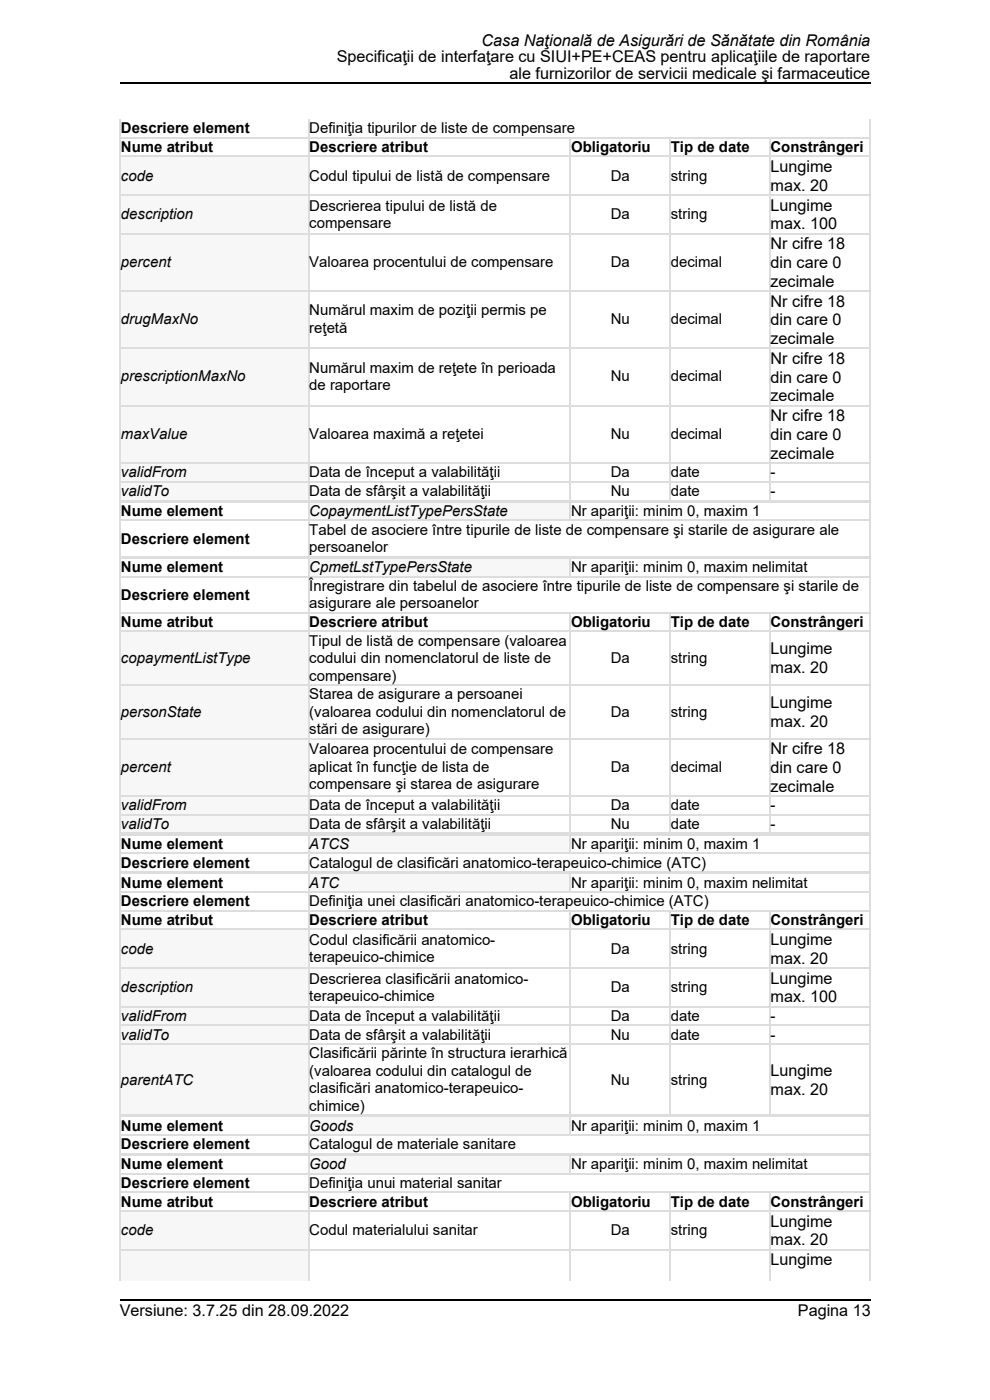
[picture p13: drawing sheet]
<svg xmlns="http://www.w3.org/2000/svg" width="210mm" height="297mm" viewBox="0 0 210 297" stroke-linecap="round" stroke-linejoin="round" font-family="sans-serif">
<defs><g id="words">
<g font-size="3.4">
<text x="102.2" y="9.8">Casa Naţională de Asigurări de Sănătate din România</text>
<text x="71.4" y="13.2">Specificaţii de interfaţare cu SIUI+PE+CEAS pentru aplicaţiile de raportare</text>
<text x="108.1" y="16.7">ale furnizorilor de servicii medicale şi farmaceutice</text>
<text x="163.4" y="36.5">Lungime</text>
<text x="163.4" y="40.5">max. 20</text>
<text x="163.4" y="44.7">Lungime</text>
<text x="163.4" y="48.7">max. 100</text>
<text x="163.4" y="52.9">Nr cifre 18</text>
<text x="163.4" y="56.9">din care 0</text>
<text x="163.4" y="60.8">zecimale</text>
<text x="163.4" y="65.1">Nr cifre 18</text>
<text x="163.4" y="69">din care 0</text>
<text x="163.4" y="73">zecimale</text>
<text x="163.4" y="77.2">Nr cifre 18</text>
<text x="163.4" y="81.2">din care 0</text>
<text x="163.4" y="85.2">zecimale</text>
<text x="163.4" y="89.4">Nr cifre 18</text>
<text x="163.4" y="93.4">din care 0</text>
<text x="163.4" y="97.3">zecimale</text>
<text x="163.4" y="138.8">Lungime</text>
<text x="163.4" y="142.8">max. 20</text>
<text x="163.4" y="150.2">Lungime</text>
<text x="163.4" y="154.2">max. 20</text>
<text x="163.4" y="160">Nr cifre 18</text>
<text x="163.4" y="164">din care 0</text>
<text x="163.4" y="167.9">zecimale</text>
<text x="163.4" y="200.5">Lungime</text>
<text x="163.4" y="204.4">max. 20</text>
<text x="163.4" y="208.7">Lungime</text>
<text x="163.4" y="212.6">max. 100</text>
<text x="163.4" y="228.2">Lungime</text>
<text x="163.4" y="232.2">max. 20</text>
<text x="163.4" y="260.2">Lungime</text>
<text x="163.4" y="264.2">max. 20</text>
<text x="163.4" y="268.4">Lungime</text>
<text x="25.4" y="279.3">Versiune: 3.7.25 din 28.09.2022</text>
<text x="169.3" y="279.3">Pagina 13</text>
</g>
<g font-size="3.2">
<text x="25.7" y="28.3">Descriere element</text>
<text x="65.6" y="28.3">Definiţia tipurilor de liste de compensare</text>
<text x="25.7" y="32.3">Nume atribut</text>
<text x="65.6" y="32.3">Descriere atribut</text>
<text x="121.1" y="32.3">Obligatoriu</text>
<text x="142.3" y="32.3">Tip de date</text>
<text x="163.4" y="32.3">Constrângeri</text>
<text x="25.7" y="38.3">code</text>
<text x="65.6" y="38.3">Codul tipului de listă de compensare</text>
<text x="129.5" y="38.3">Da</text>
<text x="142.3" y="38.3">string</text>
<text x="25.7" y="46.5">description</text>
<text x="65.6" y="44.7">Descrierea tipului de listă de</text>
<text x="129.5" y="46.5">Da</text>
<text x="142.3" y="46.5">string</text>
<text x="65.6" y="48.4">compensare</text>
<text x="25.7" y="56.6">percent</text>
<text x="65.6" y="56.6">Valoarea procentului de compensare</text>
<text x="129.5" y="56.6">Da</text>
<text x="142.3" y="56.6">decimal</text>
<text x="25.7" y="68.8">drugMaxNo</text>
<text x="65.6" y="66.9">Numărul maxim de poziţii permis pe</text>
<text x="65.6" y="70.6">reţetă</text>
<text x="129.5" y="68.8">Nu</text>
<text x="142.3" y="68.8">decimal</text>
<text x="25.7" y="80.9">prescriptionMaxNo</text>
<text x="65.6" y="79.1">Numărul maxim de reţete în perioada</text>
<text x="65.6" y="82.8">de raportare</text>
<text x="129.5" y="80.9">Nu</text>
<text x="142.3" y="80.9">decimal</text>
<text x="25.7" y="93.1">maxValue</text>
<text x="65.6" y="93.1">Valoarea maximă a reţetei</text>
<text x="129.5" y="93.1">Nu</text>
<text x="142.3" y="93.1">decimal</text>
<text x="25.7" y="101.3">validFrom</text>
<text x="65.6" y="101.3">Data de început a valabilităţii</text>
<text x="129.5" y="101.3">Da</text>
<text x="142.3" y="101.3">date</text>
<text x="163.4" y="101.3">-</text>
<text x="25.7" y="105.3">validTo</text>
<text x="65.6" y="105.3">Data de sfârşit a valabilităţii</text>
<text x="129.5" y="105.3">Nu</text>
<text x="142.3" y="105.3">date</text>
<text x="163.4" y="105.3">-</text>
<text x="25.7" y="109.5">Nume element</text>
<text x="65.6" y="109.5">CopaymentListTypePersState</text>
<text x="65.6" y="113.5">Tabel de asociere între tipurile de liste de compensare şi starile de asigurare ale</text>
<text x="121.1" y="109.5">Nr apariţii: minim 0, maxim 1</text>
<text x="25.7" y="115.3">Descriere element</text>
<text x="65.6" y="117.2">persoanelor</text>
<text x="25.7" y="121.4">Nume element</text>
<text x="65.6" y="121.4">CpmetLstTypePersState</text>
<text x="65.6" y="125.4">Înregistrare din tabelul de asociere între tipurile de liste de compensare şi starile de</text>
<text x="121.1" y="121.4">Nr apariţii: minim 0, maxim nelimitat</text>
<text x="25.7" y="127.2">Descriere element</text>
<text x="65.6" y="129.1">asigurare ale persoanelor</text>
<text x="25.7" y="133">Nume atribut</text>
<text x="65.6" y="133">Descriere atribut</text>
<text x="65.6" y="137">Tipul de listă de compensare (valoarea</text>
<text x="121.1" y="133">Obligatoriu</text>
<text x="142.3" y="133">Tip de date</text>
<text x="163.4" y="133">Constrângeri</text>
<text x="25.7" y="140.7">copaymentListType</text>
<text x="65.6" y="140.7">codului din nomenclatorul de liste de</text>
<text x="129.5" y="140.7">Da</text>
<text x="142.3" y="140.7">string</text>
<text x="65.6" y="144.4">compensare)</text>
<text x="65.6" y="148.4">Starea de asigurare a persoanei</text>
<text x="25.7" y="152.1">personState</text>
<text x="65.6" y="152.1">(valoarea codului din nomenclatorul de</text>
<text x="65.6" y="155.8">stări de asigurare)</text>
<text x="129.5" y="152.1">Da</text>
<text x="142.3" y="152.1">string</text>
<text x="65.6" y="160">Valoarea procentului de compensare</text>
<text x="25.7" y="163.7">percent</text>
<text x="65.6" y="163.7">aplicat în funcţie de lista de</text>
<text x="65.6" y="167.4">compensare şi starea de asigurare</text>
<text x="129.5" y="163.7">Da</text>
<text x="142.3" y="163.7">decimal</text>
<text x="25.7" y="171.9">validFrom</text>
<text x="65.6" y="171.9">Data de început a valabilităţii</text>
<text x="129.5" y="171.9">Da</text>
<text x="142.3" y="171.9">date</text>
<text x="163.4" y="171.9">-</text>
<text x="25.7" y="175.9">validTo</text>
<text x="65.6" y="175.9">Data de sfârşit a valabilităţii</text>
<text x="129.5" y="175.9">Nu</text>
<text x="142.3" y="175.9">date</text>
<text x="163.4" y="175.9">-</text>
<text x="25.7" y="180.1">Nume element</text>
<text x="25.7" y="184.1">Descriere element</text>
<text x="65.6" y="180.1">ATCS</text>
<text x="65.6" y="184.1">Catalogul de clasificări anatomico-terapeuico-chimice (ATC)</text>
<text x="121.1" y="180.1">Nr apariţii: minim 0, maxim 1</text>
<text x="25.7" y="188.3">Nume element</text>
<text x="65.6" y="188.3">ATC</text>
<text x="121.1" y="188.3">Nr apariţii: minim 0, maxim nelimitat</text>
<text x="25.7" y="192.3">Descriere element</text>
<text x="25.7" y="196.2">Nume atribut</text>
<text x="65.6" y="192.3">Definiţia unei clasificări anatomico-terapeuico-chimice (ATC)</text>
<text x="65.6" y="196.2">Descriere atribut</text>
<text x="121.1" y="196.2">Obligatoriu</text>
<text x="142.3" y="196.2">Tip de date</text>
<text x="163.4" y="196.2">Constrângeri</text>
<text x="25.7" y="202.3">code</text>
<text x="65.6" y="200.5">Codul clasificării anatomico-</text>
<text x="129.5" y="202.3">Da</text>
<text x="142.3" y="202.3">string</text>
<text x="65.6" y="204.2">t</text>
<text x="65.6" y="208.7">Descrierea clasificării anatomico-</text>
<text x="66.5" y="204.2">erapeuico-chimice</text>
<text x="25.7" y="210.5">description</text>
<text x="65.6" y="212.4">t</text>
<text x="66.5" y="212.4">erapeuico-chimice</text>
<text x="129.5" y="210.5">Da</text>
<text x="142.3" y="210.5">string</text>
<text x="25.7" y="216.6">validFrom</text>
<text x="25.7" y="220.6">validTo</text>
<text x="65.6" y="216.6">Data de început a valabilităţii</text>
<text x="65.6" y="220.6">Data de sfârşit a valabilităţii</text>
<text x="129.5" y="216.6">Da</text>
<text x="129.5" y="220.6">Nu</text>
<text x="142.3" y="216.6">date</text>
<text x="142.3" y="220.6">date</text>
<text x="163.4" y="216.6">-</text>
<text x="163.4" y="220.6">-</text>
<text x="65.6" y="224.5">Clasificării părinte în structura ierarhică</text>
<text x="25.7" y="230.1">parentATC</text>
<text x="65.6" y="228.2">(valoarea codului din catalogul de</text>
<text x="65.6" y="231.9">clasificări anatomico-terapeuico-</text>
<text x="129.5" y="230.1">Nu</text>
<text x="142.3" y="230.1">string</text>
<text x="25.7" y="239.9">Nume element</text>
<text x="65.6" y="235.6">chimice)</text>
<text x="65.6" y="239.9">Goods</text>
<text x="121.1" y="239.9">Nr apariţii: minim 0, maxim 1</text>
<text x="25.7" y="243.8">Descriere element</text>
<text x="65.6" y="243.8">Catalogul de materiale sanitare</text>
<text x="25.7" y="248.1">Nume element</text>
<text x="65.6" y="248.1">Good</text>
<text x="121.1" y="248.1">Nr apariţii: minim 0, maxim nelimitat</text>
<text x="25.7" y="252">Descriere element</text>
<text x="25.7" y="256">Nume atribut</text>
<text x="65.6" y="252">Definiţia unui material sanitar</text>
<text x="65.6" y="256">Descriere atribut</text>
<text x="121.1" y="256">Obligatoriu</text>
<text x="142.3" y="256">Tip de date</text>
<text x="163.4" y="256">Constrângeri</text>
<text x="25.7" y="262.1">code</text>
<text x="65.6" y="262.1">Codul materialului sanitar</text>
<text x="129.5" y="262.1">Da</text>
<text x="142.3" y="262.1">string</text>
</g>
</g></defs>
<path d="M25.4 33.1h39.9v8.2h-39.9z" fill="#f7f7f7"/>
<g fill="#fff">
<path d="M65.3 33.1h55.6v8.2h-55.6z"/>
<path d="M120.9 33.1h21.1v8.2h-21.1z"/>
<path d="M142 33.1h21.2v8.2h-21.2z"/>
<path d="M163.2 33.1h21.1v8.2h-21.1z"/>
<path d="M25.4 41.3h39.9v8.2h-39.9z"/>
</g>
<path d="M25.4 41.3h39.9v8.2h-39.9z" fill="#f7f7f7"/>
<g fill="#fff">
<path d="M65.3 41.3h55.6v8.2h-55.6z"/>
<path d="M120.9 41.3h21.1v8.2h-21.1z"/>
<path d="M142 41.3h21.2v8.2h-21.2z"/>
<path d="M163.2 41.3h21.1v8.2h-21.1z"/>
<path d="M25.4 49.5h39.9v12.1h-39.9z"/>
</g>
<path d="M25.4 49.5h39.9v12.1h-39.9z" fill="#f7f7f7"/>
<g fill="#fff">
<path d="M65.3 49.5h55.6v12.1h-55.6z"/>
<path d="M120.9 49.5h21.1v12.1h-21.1z"/>
<path d="M142 49.5h21.2v12.1h-21.2z"/>
<path d="M163.2 49.5h21.1v12.1h-21.1z"/>
<path d="M25.4 61.6h39.9v12.2h-39.9z"/>
</g>
<path d="M25.4 61.6h39.9v12.2h-39.9z" fill="#f7f7f7"/>
<g fill="#fff">
<path d="M65.3 61.6h55.6v12.2h-55.6z"/>
<path d="M120.9 61.6h21.1v12.2h-21.1z"/>
<path d="M142 61.6h21.2v12.2h-21.2z"/>
<path d="M163.2 61.6h21.1v12.2h-21.1z"/>
<path d="M25.4 73.8h39.9v12.2h-39.9z"/>
</g>
<path d="M25.4 73.8h39.9v12.2h-39.9z" fill="#f7f7f7"/>
<g fill="#fff">
<path d="M65.3 73.8h55.6v12.2h-55.6z"/>
<path d="M120.9 73.8h21.1v12.2h-21.1z"/>
<path d="M142 73.8h21.2v12.2h-21.2z"/>
<path d="M163.2 73.8h21.1v12.2h-21.1z"/>
<path d="M25.4 86h39.9v12.1h-39.9z"/>
</g>
<path d="M25.4 86h39.9v12.1h-39.9z" fill="#f7f7f7"/>
<g fill="#fff">
<path d="M65.3 86h55.6v12.1h-55.6z"/>
<path d="M120.9 86h21.1v12.1h-21.1z"/>
<path d="M142 86h21.2v12.1h-21.2z"/>
<path d="M163.2 86h21.1v12.1h-21.1z"/>
<path d="M25.4 98.1h39.9v4h-39.9z"/>
</g>
<path d="M25.4 98.1h39.9v4h-39.9z" fill="#f7f7f7"/>
<g fill="#fff">
<path d="M65.3 98.1h55.6v4h-55.6z"/>
<path d="M120.9 98.1h21.1v4h-21.1z"/>
<path d="M142 98.1h21.2v4h-21.2z"/>
<path d="M163.2 98.1h21.1v4h-21.1z"/>
<path d="M25.4 102.1h39.9v4h-39.9z"/>
</g>
<path d="M25.4 102.1h39.9v4h-39.9z" fill="#f7f7f7"/>
<g fill="#fff">
<path d="M65.3 102.1h55.6v4h-55.6z"/>
<path d="M120.9 102.1h21.1v4h-21.1z"/>
<path d="M142 102.1h21.2v4h-21.2z"/>
<path d="M163.2 102.1h21.1v4h-21.1z"/>
</g>
<g fill="none" stroke="#ddd" stroke-width=".26">
<path d="M25.4 33.2h159.2M25.4 29.2h159.2M25.5 25.3v81M65.5 25.3v81M121 29.1v77.2M142.2 29.1v77.2M163.3 29.1v77.2M184.5 25.3v81M25.4 49.6h159.2M25.4 41.4h159.2M25.4 73.9h159.2M25.4 61.8h159.2"/>
<path d="M25.4 98.3h159.2M25.4 86.1h159.2M25.4 102.2h159.2M25.4 106.2h159.2"/>
</g>
<g fill="#fff">
<path d="M25.4 106.3h39.9v4h-39.9z"/>
<path d="M65.3 106.3h55.6v4h-55.6z"/>
</g>
<path d="M65.3 106.3h55.6v4h-55.6z" fill="#f7f7f7"/>
<g fill="#fff">
<path d="M120.9 106.3h63.4v4h-63.4z"/>
<path d="M25.4 110.3h39.9v7.7h-39.9z"/>
<path d="M65.3 110.3h119v7.7h-119z"/>
</g>
<path d="M25.4 118.1h159.2M25.4 110.4h159.2M25.4 106.4h159.2M25.5 106.3v11.9M65.5 106.3v11.9M121 106.3v4.2M184.5 106.3v11.9" fill="none" stroke="#ddd" stroke-width=".26"/>
<g fill="#fff">
<path d="M25.4 118.2h39.9v4h-39.9z"/>
<path d="M65.3 118.2h55.6v4h-55.6z"/>
</g>
<path d="M65.3 118.2h55.6v4h-55.6z" fill="#f7f7f7"/>
<g fill="#fff">
<path d="M120.9 118.2h63.4v4h-63.4z"/>
<path d="M25.4 122.2h39.9v7.7h-39.9z"/>
<path d="M65.3 122.2h119v7.7h-119z"/>
<path d="M25.4 129.9h39.9v3.9h-39.9z"/>
<path d="M65.3 129.9h55.6v3.9h-55.6z"/>
<path d="M120.9 129.9h21.1v3.9h-21.1z"/>
<path d="M142 129.9h21.2v3.9h-21.2z"/>
<path d="M163.2 129.9h21.1v3.9h-21.1z"/>
<path d="M25.4 133.8h39.9v11.4h-39.9z"/>
</g>
<path d="M25.4 133.8h39.9v11.4h-39.9z" fill="#f7f7f7"/>
<g fill="#fff">
<path d="M65.3 133.8h55.6v11.4h-55.6z"/>
<path d="M120.9 133.8h21.1v11.4h-21.1z"/>
<path d="M142 133.8h21.2v11.4h-21.2z"/>
<path d="M163.2 133.8h21.1v11.4h-21.1z"/>
<path d="M25.4 145.2h39.9v11.4h-39.9z"/>
</g>
<path d="M25.4 145.2h39.9v11.4h-39.9z" fill="#f7f7f7"/>
<g fill="#fff">
<path d="M65.3 145.2h55.6v11.4h-55.6z"/>
<path d="M120.9 145.2h21.1v11.4h-21.1z"/>
<path d="M142 145.2h21.2v11.4h-21.2z"/>
<path d="M163.2 145.2h21.1v11.4h-21.1z"/>
<path d="M25.4 156.6h39.9v12.1h-39.9z"/>
</g>
<path d="M25.4 156.6h39.9v12.1h-39.9z" fill="#f7f7f7"/>
<g fill="#fff">
<path d="M65.3 156.6h55.6v12.1h-55.6z"/>
<path d="M120.9 156.6h21.1v12.1h-21.1z"/>
<path d="M142 156.6h21.2v12.1h-21.2z"/>
<path d="M163.2 156.6h21.1v12.1h-21.1z"/>
<path d="M25.4 168.7h39.9v4h-39.9z"/>
</g>
<path d="M25.4 168.7h39.9v4h-39.9z" fill="#f7f7f7"/>
<g fill="#fff">
<path d="M65.3 168.7h55.6v4h-55.6z"/>
<path d="M120.9 168.7h21.1v4h-21.1z"/>
<path d="M142 168.7h21.2v4h-21.2z"/>
<path d="M163.2 168.7h21.1v4h-21.1z"/>
<path d="M25.4 172.7h39.9v4h-39.9z"/>
</g>
<path d="M25.4 172.7h39.9v4h-39.9z" fill="#f7f7f7"/>
<g fill="#fff">
<path d="M65.3 172.7h55.6v4h-55.6z"/>
<path d="M120.9 172.7h21.1v4h-21.1z"/>
<path d="M142 172.7h21.2v4h-21.2z"/>
<path d="M163.2 172.7h21.1v4h-21.1z"/>
</g>
<g fill="none" stroke="#ddd" stroke-width=".26">
<path d="M25.4 118.4h159.2M25.5 118.2v58.7M65.5 118.2v58.7M121 118.2v4.2M184.5 118.2v58.7M25.4 134h159.2M25.4 130h159.2M25.4 122.3h159.2M121 129.9v47M142.2 129.9v47M163.3 129.9v47M25.4 156.7h159.2"/>
<path d="M25.4 145.3h159.2M25.4 172.8h159.2M25.4 176.8h159.2M25.4 168.9h159.2"/>
</g>
<g fill="#fff">
<path d="M25.4 176.9h39.9v4h-39.9z"/>
<path d="M65.3 176.9h55.6v4h-55.6z"/>
</g>
<path d="M65.3 176.9h55.6v4h-55.6z" fill="#f7f7f7"/>
<g fill="#fff">
<path d="M120.9 176.9h63.4v4h-63.4z"/>
<path d="M25.4 180.9h39.9v4h-39.9z"/>
<path d="M65.3 180.9h119v4h-119z"/>
</g>
<path d="M25.4 177.1h159.2M25.5 176.9v8.2M65.5 176.9v8.2M121 176.9v4.3M184.5 176.9v8.2M25.4 185h159.2M25.4 181h159.2" fill="none" stroke="#ddd" stroke-width=".26"/>
<g fill="#fff">
<path d="M25.4 185.1h39.9v4h-39.9z"/>
<path d="M65.3 185.1h55.6v4h-55.6z"/>
</g>
<path d="M65.3 185.1h55.6v4h-55.6z" fill="#f7f7f7"/>
<g fill="#fff">
<path d="M120.9 185.1h63.4v4h-63.4z"/>
<path d="M25.4 189.1h39.9v4h-39.9z"/>
<path d="M65.3 189.1h119v4h-119z"/>
<path d="M25.4 193.1h39.9v3.9h-39.9z"/>
<path d="M65.3 193.1h55.6v3.9h-55.6z"/>
<path d="M120.9 193.1h21.1v3.9h-21.1z"/>
<path d="M142 193.1h21.2v3.9h-21.2z"/>
<path d="M163.2 193.1h21.1v3.9h-21.1z"/>
<path d="M25.4 197h39.9v8.2h-39.9z"/>
</g>
<path d="M25.4 197h39.9v8.2h-39.9z" fill="#f7f7f7"/>
<g fill="#fff">
<path d="M65.3 197h55.6v8.2h-55.6z"/>
<path d="M120.9 197h21.1v8.2h-21.1z"/>
<path d="M142 197h21.2v8.2h-21.2z"/>
<path d="M163.2 197h21.1v8.2h-21.1z"/>
<path d="M25.4 205.2h39.9v8.2h-39.9z"/>
</g>
<path d="M25.4 205.2h39.9v8.2h-39.9z" fill="#f7f7f7"/>
<g fill="#fff">
<path d="M65.3 205.2h55.6v8.2h-55.6z"/>
<path d="M120.9 205.2h21.1v8.2h-21.1z"/>
<path d="M142 205.2h21.2v8.2h-21.2z"/>
<path d="M163.2 205.2h21.1v8.2h-21.1z"/>
<path d="M25.4 213.4h39.9v4h-39.9z"/>
</g>
<path d="M25.4 213.4h39.9v4h-39.9z" fill="#f7f7f7"/>
<g fill="#fff">
<path d="M65.3 213.4h55.6v4h-55.6z"/>
<path d="M120.9 213.4h21.1v4h-21.1z"/>
<path d="M142 213.4h21.2v4h-21.2z"/>
<path d="M163.2 213.4h21.1v4h-21.1z"/>
<path d="M25.4 217.4h39.9v4h-39.9z"/>
</g>
<path d="M25.4 217.4h39.9v4h-39.9z" fill="#f7f7f7"/>
<g fill="#fff">
<path d="M65.3 217.4h55.6v4h-55.6z"/>
<path d="M120.9 217.4h21.1v4h-21.1z"/>
<path d="M142 217.4h21.2v4h-21.2z"/>
<path d="M163.2 217.4h21.1v4h-21.1z"/>
<path d="M25.4 221.4h39.9v15h-39.9z"/>
</g>
<path d="M25.4 221.4h39.9v15h-39.9z" fill="#f7f7f7"/>
<g fill="#fff">
<path d="M65.3 221.4h55.6v15h-55.6z"/>
<path d="M120.9 221.4h21.1v15h-21.1z"/>
<path d="M142 221.4h21.2v15h-21.2z"/>
<path d="M163.2 221.4h21.1v15h-21.1z"/>
</g>
<g fill="none" stroke="#ddd" stroke-width=".26">
<path d="M25.4 197.2h159.2M25.4 193.2h159.2M25.4 189.2h159.2M25.4 185.3h159.2M25.5 185.1v51.6M65.5 185.1v51.6M121 185.1v4.3M121 193.1v43.6M142.2 193.1v43.6M163.3 193.1v43.6M184.5 185.1v51.6M25.4 217.5h159.2"/>
<path d="M25.4 213.6h159.2M25.4 205.4h159.2M25.4 221.5h159.2M25.4 236.6h159.2"/>
</g>
<g fill="#fff">
<path d="M25.4 236.7h39.9v4h-39.9z"/>
<path d="M65.3 236.7h55.6v4h-55.6z"/>
</g>
<path d="M65.3 236.7h55.6v4h-55.6z" fill="#f7f7f7"/>
<g fill="#fff">
<path d="M120.9 236.7h63.4v4h-63.4z"/>
<path d="M25.4 240.7h39.9v3.9h-39.9z"/>
<path d="M65.3 240.7h119v3.9h-119z"/>
</g>
<path d="M25.4 236.8h159.2M25.5 236.7v8.2M65.5 236.7v8.2M121 236.7v4.2M184.5 236.7v8.2M25.4 244.8h159.2M25.4 240.8h159.2" fill="none" stroke="#ddd" stroke-width=".26"/>
<g fill="#fff">
<path d="M25.4 244.9h39.9v4h-39.9z"/>
<path d="M65.3 244.9h55.6v4h-55.6z"/>
</g>
<path d="M65.3 244.9h55.6v4h-55.6z" fill="#f7f7f7"/>
<g fill="#fff">
<path d="M120.9 244.9h63.4v4h-63.4z"/>
<path d="M25.4 248.9h39.9v3.9h-39.9z"/>
<path d="M65.3 248.9h119v3.9h-119z"/>
<path d="M25.4 252.8h39.9v4h-39.9z"/>
<path d="M65.3 252.8h55.6v4h-55.6z"/>
<path d="M120.9 252.8h21.1v4h-21.1z"/>
<path d="M142 252.8h21.2v4h-21.2z"/>
<path d="M163.2 252.8h21.1v4h-21.1z"/>
<path d="M25.4 256.8h39.9v8.2h-39.9z"/>
</g>
<path d="M25.4 256.8h39.9v8.2h-39.9z" fill="#f7f7f7"/>
<g fill="#fff">
<path d="M65.3 256.8h55.6v8.2h-55.6z"/>
<path d="M120.9 256.8h21.1v8.2h-21.1z"/>
<path d="M142 256.8h21.2v8.2h-21.2z"/>
<path d="M163.2 256.8h21.1v8.2h-21.1z"/>
<path d="M25.4 265h39.9v6.7h-39.9z"/>
</g>
<path d="M25.4 265h39.9v6.7h-39.9z" fill="#f7f7f7"/>
<g fill="#fff">
<path d="M65.3 265h55.6v6.7h-55.6z"/>
<path d="M120.9 265h21.1v6.7h-21.1z"/>
<path d="M142 265h21.2v6.7h-21.2z"/>
<path d="M163.2 265h21.1v6.7h-21.1z"/>
</g>
<path d="M25.4 256.9h159.2M25.4 253h159.2M25.4 249h159.2M25.4 245h159.2M25.5 244.9v26.8M65.5 244.9v26.8M121 244.9v4.2M121 252.8v18.9M142.2 252.8v18.9M163.3 252.8v18.9M184.5 244.9v26.8M25.4 265.1h159.2" fill="none" stroke="#ddd" stroke-width=".26"/>
<path d="M25.4 17.6h159.2M25.4 275.7h159.2" fill="none" stroke="#000" stroke-width=".26"/>
<use href="#words"/>
</svg>
